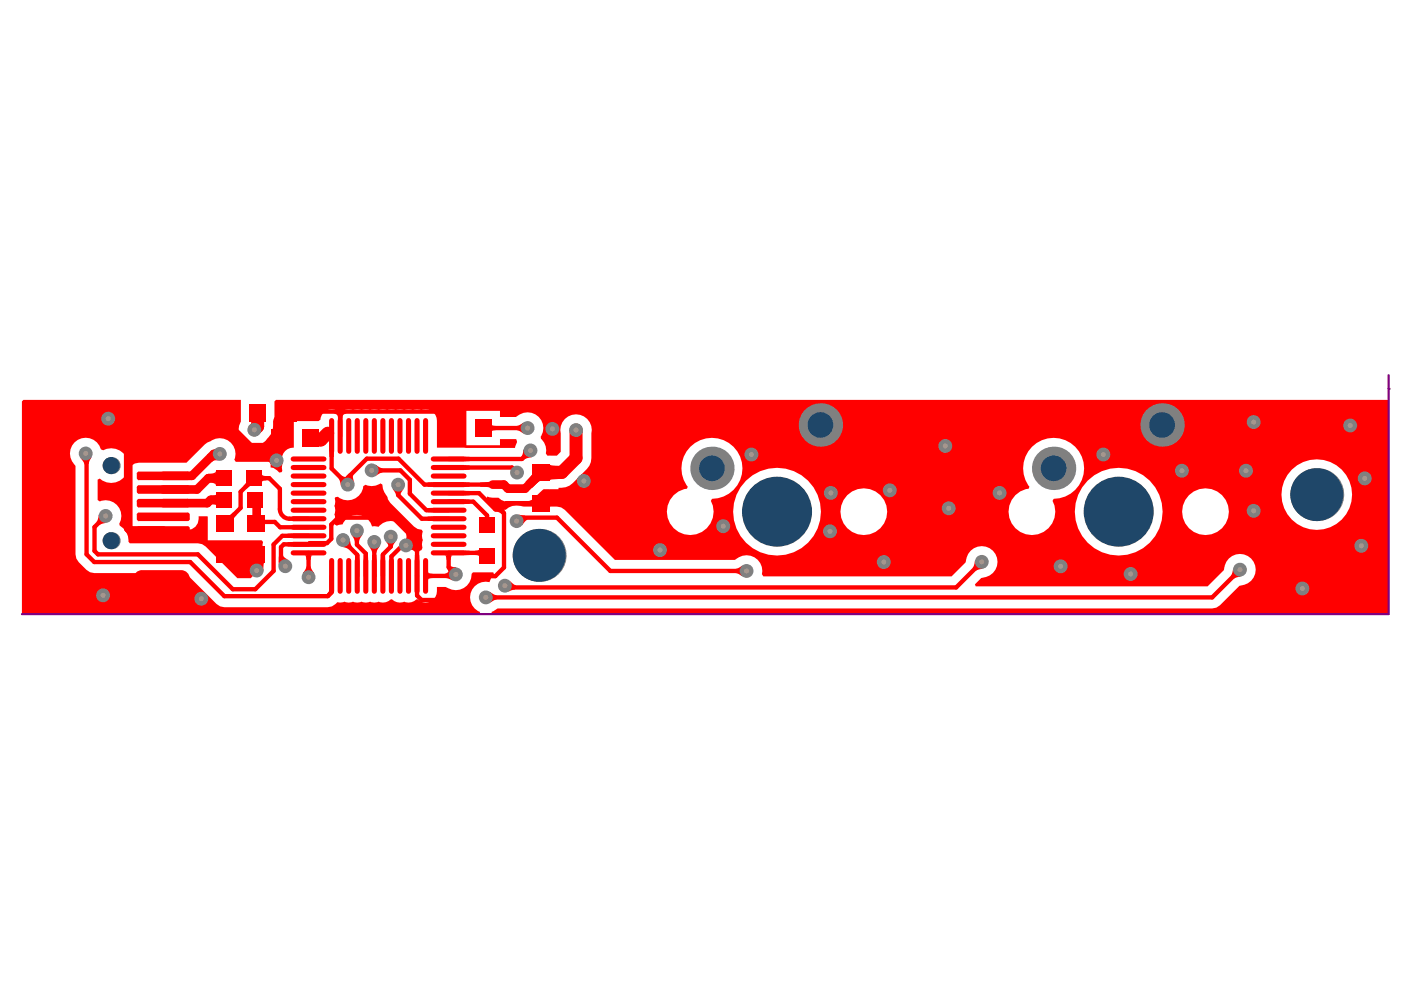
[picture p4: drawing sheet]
<svg xmlns="http://www.w3.org/2000/svg" width="297mm" height="210mm" viewBox="0 0 297 210" stroke-linecap="round" stroke-linejoin="round" font-family="sans-serif">
<g fill="#f00">
<path d="M48.1 109.3a.81 .81 0 0 0 1-.3l.3-.4 .8 .6-.7 .8v.5z"/>
<path d="M55.5 100.5l.2 .3 .7 .1v.9l-.7 .2-.2 .3z"/>
<path d="M61 113.1h1v1h-1z"/>
<path d="M61 115l1-.1v1h-1z"/>
<path d="M64.5 117.8h1.8l-.3 .2-.1 .7h-.9l-.2-.7z"/>
<path d="M62.9 86.4l.2 .3 .7 .1v.9l-.7 .1-.2 .4z"/>
<path d="M69.8 125l.8 .9-.8 .8-.6-.6 .5-.7z"/>
<path d="M69.8 95.9h1v1h-.9z"/>
<path d="M71.7 88h.9v1h-1z"/>
<path d="M70.7 87.7l1.4-.9 1.4 .9a.81 .81 0 0 0-.9 .9h-.9a.81 .81 0 0 0-1-.9z"/>
<path d="M75.3 117.7h.9v.9h-1z"/>
<path d="M77.1 117.7h.9l.1 .9h-1z"/>
<path d="M78.9 117.7l.9-.1 .1 1h-1z"/>
<path d="M74.5 113.4h2.3l-.7 1.4h-.9z"/>
<path d="M78.2 115.8h2.3l-.7 1.4h-.9z"/>
<path d="M79.7 98.6l1.4 .7v.9l-1.4 .7z"/>
<path d="M81.8 114.8h2.1l-.4 .6-.2 .5h-.9l-.2-.5z"/>
<path d="M83.2 103.7h2.4l-.7 1.3h-.9z"/>
<path d="M90.8 121.2l.2 .3 .7 .1v1l-.7 .1-.2 .3z"/>
<path d="M90.7 109.5h1v1l-1-.1z"/>
<path d="M90.7 107.7h1v1l-1-.1z"/>
<path d="M90.7 102.3l1-.1v1h-1z"/>
<path d="M100.7 116.8l.7-.2 .3-.3v1.8l-.3-.3-.7-.1z"/>
<path d="M98.6 116.7l1 .1v.9h-1z"/>
<path d="M98.6 105.9h1v.9l-1 .1z"/>
<path d="M98.6 104.1h1v.9l-1 .1z"/>
<path d="M98.6 102.2l1 .1v.9h-1z"/>
<path d="M98.6 98.6l1 .1v.9h-1z"/>
<path d="M98.6 96.8l1 .1v.9h-1z"/>
<path d="M108.1 123.2l.8 .7 .5 .2-.3 .9-1.4 .5z"/>
<path d="M105 107.5l.8-.1 .7-.5 .8 .5a.73 .73 0 0 0-.1 1.1l-.7 .6-.7-.5-.8-.1z"/>
<path d="M116.5 105.8l.3 .3 .7 .1v.9l-.7 .2-.3 .3z"/>
<path d="M112 106.2l.7-.1 .3-.3v1.8l-.3-.3-.7-.2z"/>
<path d="M113 99.4l2.7 2.5a1.57 1.57 0 0 0-1.9 .6l-.8 .7-1.3-1.2 1.3-1.7 .1-.6z"/>
<path d="M113.4 100.2l1.4 1.3-2.1 2-1.3-1.3z"/>
<path d="M122.3 101.9l1.9 1.5-1.4 .6-.8-.5 .2-.5z"/>
<path d="M123.3 102l.9 .9-1.6 1.3-.6-.7z"/>
<path d="M211 102.5h1.8l.3 1.1h-2.3z"/>
<path d="M261.4 120.6l1.7 1.6-1.5 .5-.6-.6z"/>
<path d="M17.4 123.5v.5a2.76 2.76 0 0 0 2.8 .8l-.6 2.8-3.1 .3z"/>
<path d="M17.1 86a1.75 1.75 0 0 0 2 1.3l1.1 .1v2.7a2.82 2.82 0 0 0-3 1.2v.2z"/>
<path d="M17.1 97.1l2.3-.2-.6 1.5-.9 .1-.2-.6z"/>
<path d="M25.5 124.8a2.76 2.76 0 0 0 2.8-.8v-.5l.9 4.4-1.3-.3h-1.8z"/>
<path d="M25.5 87.4a3 3 0 0 0 3.1-1.1v-.3l-.1 5.5a1.63 1.63 0 0 0-1.9-1.3l-1.1-.1z"/>
<path d="M40 86.1a1.68 1.68 0 0 0 1.9 1.3l1.1 .1v2.7a2.91 2.91 0 0 0-3 1.1v.3z"/>
<path d="M44.6 105.1l1-.1 .4-.3v2.6a.74 .74 0 0 0-.9-.4h-.5z"/>
<path d="M52.7 119.2h3.4l-.2 .5-.1 1.3h-2.8l-.1-1.4z"/>
<path d="M103.9 125.5l1.4 .7v.9l-1.4 .7z"/>
<path d="M104.1 89.8l.3 .4 .7 .1v.9l-.7 .1-.3 .4z"/>
<path d="M156 120.6l1.4-.7v2.3l-1.4-.7z"/>
<path d="M20.9 109.2l1.7 1.7-1.5 .4-.6-.6z"/>
<path d="M10 92.5h5.6a1.56 1.56 0 0 0-1.4 1.7v1h-2.8a2.56 2.56 0 0 0-1.1-2.7z"/>
<path d="M49.5 115.8l.7 .3h2.1v2.8l-2.4 .1-.4 .2z"/>
<path d="M49.8 116.1l2.3-.1 .4-.2v3.4l-.7-.2-2-.1z"/>
<path d="M59.1 118l.9-.2 .3 .4 .9 .6-2.1 .9z"/>
<path d="M44.2 100.5a1.41 1.41 0 0 0 1.6-.6v-.1v3.2a1.26 1.26 0 0 0-1.6-.7z"/>
<path d="M52.3 101.7l1.3 1.3a.76 .76 0 0 0-.9 .3l-.4 .4-.7-.7a1.35 1.35 0 0 0 .7-1.2z"/>
<path d="M65 120.1h.9l.7 1.4h-2.4z"/>
<path d="M80.7 117.7h.9l.1 .9h-1z"/>
<path d="M88 117.7h.9v.9h-1z"/>
<path d="M72.5 115.9l1.7-1.6 .4 1.6-.7 .6z"/>
<path d="M71.8 101.5l.6-.7 1.5 .5-1.6 1.7z"/>
<path d="M74 100.3l.9 .5-.1 .5 .3 .9-2.2-.6z"/>
<path d="M94.3 121.6l.5-.2 .8-.7 .3 2.4-1.4-.5z"/>
<path d="M94.2 117.8h1.8l-.3 .2-.1 .7h-.9l-.2-.7z"/>
<path d="M110 109.1l1.3 .2 .6 .9a1.93 1.93 0 0 0-1.2 1.1z"/>
<path d="M116.6 98.5l.6 .2 1.9 .1v2.7l-2.1 .2-.4 .2z"/>
<path d="M101.8 102.3l2-.2v1.3l-2-.2z"/>
<path d="M111 95.3l1.7 1.7-1.5 .4-.7-.6z"/>
<path d="M93.9 88.3h1.3l.7 .5 .6 .2h-2.3l.1-.2z"/>
<path d="M124.7 100.8l1.1 .3v1.8l-1.1 .3z"/>
<path d="M11.4 118.1h2.8a2.54 2.54 0 0 0 1.1 2.8h.3h-5.6a1.58 1.58 0 0 0 1.4-1.8z"/>
<path d="M28.3 89.6l2.3 2.9a1.31 1.31 0 0 0-1.8 .5l-.7 .6-1.1-1.4a2.76 2.76 0 0 0 1.4-2.4z"/>
<path d="M58 89.3h2.7l.1 1.4 .3 .4h-3.5l.3-.4z"/>
<path d="M43.9 96.4l1.4-.9 .9 2.2-.7-.1-.5 .3z"/>
<path d="M71.1 105.4l.5-.1a3.3 3.3 0 0 0 5.4-2.2l.5-.3a3.1 3.1 0 0 0 3.1-.3l.4 .2a6.1 6.1 0 0 0 1.1 2.7l.1 .5 .6 .7 5 5 .7 .5 .9 .2 .2 .4a2.15 2.15 0 0 0 .1 1.8l-.2 .9 .1 .7-.2 .5-1.1 .6a2.35 2.35 0 0 0-2.5-.6l-.4-.2-.1-.3a3.4 3.4 0 0 0-.3-4.8 3.4 3.4 0 0 0-4.8 .4l-1.3-.1a3.3 3.3 0 0 0-3-2.4 3.3 3.3 0 0 0-3.3 2l-1.2 .3-.4-.3-.1-.3a2.15 2.15 0 0 0 0-1.8 2.15 2.15 0 0 0 0-1.8l.2-.9-.1-.8z"/>
<path d="M94.8 120.6l.6-.7 1.4 .4-1.6 1.6z"/>
<path d="M109.6 90.3l1.4-.7v2.3l-1.4-.7z"/>
<path d="M166.7 89.3l.7-.3 1.3-.7 2.4-1.8 .1 7.3-3.7-2.4-.8-.3z"/>
<path d="M206.7 118.9l1.7 1.7-1.5 .5-.7-.7z"/>
<path d="M177.1 86.8l3.5 2.9 .7 .3-.3 1.9-1.2 .3-3.5 1.9z"/>
<path d="M239 90l.7-.3 1.2-.9 2.3-2 .9 7.3-3.6-1.9-1.4-.3z"/>
<path d="M209.2 91.9l2.7-1.9 2.8 1.9a1.63 1.63 0 0 0-1.9 1.8h-1.8a1.63 1.63 0 0 0-1.8-1.8z"/>
<path d="M20.7 101.7l.5-.2a3.6 3.6 0 0 0 5.5-.8l.4 .1v.5a2.14 2.14 0 0 1 0 2v.9a2.14 2.14 0 0 1 0 2v.9a2.14 2.14 0 0 1 0 2 2.58 2.58 0 0 0 2.4 3.3h10.3a2.42 2.42 0 0 0 2.3-2.9l2 .1v5h11.4l.3 .3-.1 5.2-2.5 2.5h-2.9l-6.7-6.7-.7-.5-.9-.2h-14.5l-.3-.4a3.6 3.6 0 0 0-1.8-3.4l-.1-.3a3.3 3.3 0 0 0-.4-3.9 3.3 3.3 0 0 0-3.7-.9l-.5-.3z"/>
<path d="M4.6 85.1l.4-.3h46.1l-.1 4.7a3.4 3.4 0 0 0 1.3 4.6 3.4 3.4 0 0 0 4.6-1.4l.5-.7 .4-.9h.4v-6l.3-.3h235.9v45.1l-.3 .3h-189.8l-.1-.5 1.3-.7h151.5l.9-.2 .8-.5 4.1-4.1 .4-.1a3.4 3.4 0 0 0 3-3.6 3.4 3.4 0 0 0-3.4-3.1 3.4 3.4 0 0 0-3.3 3.4l-3.5 3.5h-49.1l-.2-.4 1.3-1.3 .5-.1a3.4 3.4 0 0 0 3-3.6 3.4 3.4 0 0 0-3.5-3.1 3.4 3.4 0 0 0-3.2 3.3l-3 3.1h-40l-.3-.5a3.4 3.4 0 0 0-1.7-3.6 3.4 3.4 0 0 0-4 .6h-25.4l-10.7-10.6-.7-.5-.9-.2h-7l-.6-.1a3.7 3.7 0 0 0-3.3 .8l-.5-.2h-1.6l-1.9-2 .1-.6 2.4 .2 1.3 .8 4.3 .1a4.9 4.9 0 0 0 3.1-2l.9-.7h3.1v-.3l1.5-.1 .8-.3 3.7-3.6 .5-.6 .4-.8 .1-.9v-5.2a3.3 3.3 0 0 0-3.3-4.1 3.3 3.3 0 0 0-3.2 4.1v3.9l-.8 .8h-2l-.4-.5 .1-.6a3.2 3.2 0 0 0-1.1-2.5l.1-.6a3.4 3.4 0 0 0-1-4.3 3.4 3.4 0 0 0-4.4 .3h-3.4v-1.3h-7.1v7.3h7.1v-1.3h3.4l.2 .6-.4 1.3-16.6-.1v-6.3a2.37 2.37 0 0 0-3.3-1.6 2.16 2.16 0 0 0-1.8 0 2.15 2.15 0 0 0-1.8 0 2.16 2.16 0 0 0-1.8 0 2.15 2.15 0 0 0-1.8 0 2.16 2.16 0 0 0-1.8 0 2.15 2.15 0 0 0-1.8 0 2.16 2.16 0 0 0-1.9 0 2.15 2.15 0 0 0-1.8 0 2.32 2.32 0 0 0-2.6 .5l-.7-.4a2.46 2.46 0 0 0-3.6 1.9l-.4 .3h-5.2v5.6h-.1a2.38 2.38 0 0 0-2.2 3.3l-.2 .9 .1 .7-.2 .3-.5 .1-1.2-1-.6-.1v-1.2h-7.4l-.3-.4a3.3 3.3 0 0 0-1.1-3.9 3.3 3.3 0 0 0-4 0l-1.2 .7-3.9 3.8h-10l-.9 .2-.9 .7-.5-.2a3.7 3.7 0 0 0-5.3-3.3l-.5-.3a3.4 3.4 0 0 0-5.1-1.8 3.4 3.4 0 0 0-.3 5.4v18.7l.2 .9 .5 .8 1.6 1.6 .8 .5 .9 .2h19.4l6.5 6.6 .8 .5 .9 .1h21.9l.9-.1 1.1-.9 .6 .1 .9-.2 .9 .2 .9-.2 .9 .2 .9-.2 1 .2 .9-.2 .9 .2 .9-.2 .3 .1a2.41 2.41 0 0 0 2.3-.6l.7 .3a2.29 2.29 0 0 0 2.1 .2 2.32 2.32 0 0 0 2.6-.5l.7 .3a2.4 2.4 0 0 0 3.6-2v-.9h1.9l.5 .2a3.3 3.3 0 0 0 5-3l.3-.4h4.3l.1 .5-.5 .7-.4 .9-.8-.1a3.3 3.3 0 0 0-3.3 2.7 3.3 3.3 0 0 0 2.1 3.7l-.1 .5h-97.1zM271.7 104.9a7.5 7.5 0 0 0 15 0 7.5 7.5 0 0 0-15 0zM250.6 108.5a5 5 0 0 0 9.9 0 5 5 0 0 0-9.9 0zM218.8 94.7a6.4 6.4 0 0 0-.5 8.5l-.2 .4a4.9 4.9 0 0 0-4.1 6.2 4.9 4.9 0 0 0 6.6 3.3 4.9 4.9 0 0 0 2.6-6.9l.2-.4a6.5 6.5 0 0 0 6-9 6.5 6.5 0 0 0-10.6-2.1zM178.2 108.5a5 5 0 0 0 9.9 0 5 5 0 0 0-9.9 0zM146.4 94.7a6.4 6.4 0 0 0-.6 8.5l-.2 .4a4.9 4.9 0 0 0-4 6.2 4.9 4.9 0 0 0 6.6 3.3 4.9 4.9 0 0 0 2.5-6.9l.3-.4a6.5 6.5 0 0 0 5.9-9 6.5 6.5 0 0 0-10.5-2.1zM227.9 108.5a9.3 9.3 0 0 0 18.6 0 9.3 9.3 0 0 0-18.6 0zM155.4 108.5a9.3 9.3 0 0 0 18.7 0 9.3 9.3 0 0 0-18.7 0z"/>
</g>
<g fill="none" stroke="#f00" stroke-width=".92">
<path d="M18.2 96.1l.2 .2v21.2l1.6 1.7h20.3l7.3 7.2h21.9l.8-.8v-3.5M58.7 96.5v1.1M61.2 87.5l-.8 .7M61.2 87.3h32.3l2.4 2.4v1.1M70.3 92.4v6.9l3.4 3.4v-1.4l4.1-4h6.7l5.5 5.4h14.4M72.1 87.3v5.1M78.8 99.7h6.1l2 2v3l3.5 3.5h4.7M95.1 99.1h13.5l1 1.1M103.5 90.4l.4 .4h8M112.5 95.5l-1.8 1.8h-15.6M22.4 109.4l-2.4 2.3v5.1l.8 .7h21.2l7.4 7.4h4.7l3.9-3.8v-5.6l1.9-1.9h5.5M54.1 106h1"/>
<path d="M54.3 111l.5-.3h3.5l1.1 1.1h6M65.4 110h-4a2.04 2.04 0 0 1-2.1-2.1v-4.3l-2.2-2.2h-3.2l-2.9 2.9v3.4l-3.3 3.3M65.4 117.2v5.2M72.7 114.5l3 3.1v4.5M75.7 112.5v3l1.9 1.9v4.7M79.4 114.9v7.2M82.8 113.8v2.1l-1.6 1.7v4.5M84.4 102.8v2.2l5 5h5.7M86.1 115.6l1.5-1.5-4.3-4.3h-11.6l-1.5 1.4v3l-.9 1h-3.6l-.3 .2h-5.2l-.6 .6v3.1l.9 .9M95.1 104.6h6.5l3.4 3.4h1M95.1 106.4h5.2l3 2.9v2.1M103.3 117.9l-.7-.7h-7.5v3.1l1.5 1.5-.3 .3h-6.1"/>
<path d="M106 108l.9 .8v11.5l-1.9 1.9h-3l-5.1 5h-7.5l-1-.9v-9.5l-1.1-1.2h-2l-2.3 2.4v4.1M109.5 110.5l.8-.7h7.8l11.3 11.3h28.9M124.2 102l-4.7 4.7h-12.1l-1.4 1.3M208.2 119.1l-5.5 5.5h-95.3l-.4-.4M262.9 120.8l-5.9 5.9h-154"/>
</g>
<path d="M31.5 88.9l-4.3 4.4v18.7l.4 .5h7M46.6 96.2h-1.3l-4.6 4.7h-6.1M211.9 90.9v13.6M246.4 86.5l-4.5 4.4h-63.7l-.7-.7h-29.2l-11.8 11.8h-12.7M47.3 101.3l.1 .1h-3.2l-2.4 2.4h-7.2M47.6 106h-3l-.7 .7h-9.3M54.1 106l.3 .3v4.7M114.8 100.2l-3.5 3.4h-3.6l-.9-.9h-2.4M34.2 122l.1 2.5" fill="none" stroke="#f00" stroke-width="1.8"/>
<path d="M34.3 88.8h-21.5v35.3l2.1 2.1h17.6l1.8-1.7M54.6 87.5v2.9l-.7 .7M56.3 95.3l2.4 2.3M60.4 88.2l-1.1 1.1v3.6l-2.3 2.4h-4.2l-6.4-6.4h-12.1M69.5 91.8l-1.5 1.5h-1.4M122.1 91.2v5.9l-3 3.1h-4.6M47.7 117.5h6.6l.1 3.5" fill="none" stroke="#f00" stroke-width="2.8"/>
<circle cx="42.7" cy="126.9" r="1.47" fill="#808080"/>
<circle cx="42.7" cy="126.9" r=".54" fill="#a6968d"/>
<circle cx="117.1" cy="90.9" r="1.47" fill="#808080"/>
<circle cx="117.1" cy="90.9" r=".54" fill="#a6968d"/>
<circle cx="139.9" cy="116.6" r="1.47" fill="#808080"/>
<circle cx="139.9" cy="116.6" r=".54" fill="#a6968d"/>
<circle cx="159.3" cy="96.4" r="1.47" fill="#808080"/>
<circle cx="159.3" cy="96.4" r=".54" fill="#a6968d"/>
<circle cx="176" cy="112.7" r="1.47" fill="#808080"/>
<circle cx="176" cy="112.7" r=".54" fill="#a6968d"/>
<circle cx="153.3" cy="111.6" r="1.47" fill="#808080"/>
<circle cx="153.3" cy="111.6" r=".54" fill="#a6968d"/>
<circle cx="188.7" cy="104" r="1.47" fill="#808080"/>
<circle cx="188.7" cy="104" r=".54" fill="#a6968d"/>
<circle cx="176.2" cy="104.5" r="1.47" fill="#808080"/>
<circle cx="176.2" cy="104.5" r=".54" fill="#a6968d"/>
<circle cx="200.4" cy="94.6" r="1.47" fill="#808080"/>
<circle cx="200.4" cy="94.6" r=".54" fill="#a6968d"/>
<circle cx="233.9" cy="96.4" r="1.47" fill="#808080"/>
<circle cx="233.9" cy="96.4" r=".54" fill="#a6968d"/>
<circle cx="265.8" cy="89.5" r="1.47" fill="#808080"/>
<circle cx="265.8" cy="89.5" r=".54" fill="#a6968d"/>
<circle cx="286.3" cy="90.2" r="1.47" fill="#808080"/>
<circle cx="286.3" cy="90.2" r=".54" fill="#a6968d"/>
<circle cx="250.6" cy="99.8" r="1.47" fill="#808080"/>
<circle cx="250.6" cy="99.8" r=".54" fill="#a6968d"/>
<circle cx="264.2" cy="99.8" r="1.47" fill="#808080"/>
<circle cx="264.2" cy="99.8" r=".54" fill="#a6968d"/>
<circle cx="289.3" cy="101.4" r="1.47" fill="#808080"/>
<circle cx="289.3" cy="101.4" r=".54" fill="#a6968d"/>
<circle cx="288.6" cy="115.7" r="1.47" fill="#808080"/>
<circle cx="288.6" cy="115.7" r=".54" fill="#a6968d"/>
<circle cx="276.1" cy="124.8" r="1.47" fill="#808080"/>
<circle cx="276.1" cy="124.8" r=".54" fill="#a6968d"/>
<circle cx="265.8" cy="108.3" r="1.47" fill="#808080"/>
<circle cx="265.8" cy="108.3" r=".54" fill="#a6968d"/>
<circle cx="239.7" cy="121.7" r="1.47" fill="#808080"/>
<circle cx="239.7" cy="121.7" r=".54" fill="#a6968d"/>
<circle cx="224.9" cy="120.1" r="1.47" fill="#808080"/>
<circle cx="224.9" cy="120.1" r=".54" fill="#a6968d"/>
<circle cx="201.1" cy="107.8" r="1.47" fill="#808080"/>
<circle cx="201.1" cy="107.8" r=".54" fill="#a6968d"/>
<circle cx="187.4" cy="119.2" r="1.47" fill="#808080"/>
<circle cx="187.4" cy="119.2" r=".54" fill="#a6968d"/>
<circle cx="21.9" cy="126.2" r="1.47" fill="#808080"/>
<circle cx="21.9" cy="126.2" r=".54" fill="#a6968d"/>
<circle cx="22.4" cy="109.4" r="1.47" fill="#808080"/>
<circle cx="22.4" cy="109.4" r=".54" fill="#a6968d"/>
<circle cx="22.9" cy="88.8" r="1.47" fill="#808080"/>
<circle cx="22.9" cy="88.8" r=".54" fill="#a6968d"/>
<circle cx="86.1" cy="115.6" r="1.47" fill="#808080"/>
<circle cx="86.1" cy="115.6" r=".54" fill="#a6968d"/>
<circle cx="211.9" cy="104.5" r="1.47" fill="#808080"/>
<circle cx="211.9" cy="104.5" r=".54" fill="#a6968d"/>
<circle cx="103" cy="126.7" r="1.47" fill="#808080"/>
<circle cx="103" cy="126.7" r=".54" fill="#a6968d"/>
<circle cx="107" cy="124.2" r="1.47" fill="#808080"/>
<circle cx="107" cy="124.2" r=".54" fill="#a6968d"/>
<circle cx="109.5" cy="110.5" r="1.47" fill="#808080"/>
<circle cx="109.5" cy="110.5" r=".54" fill="#a6968d"/>
<circle cx="54.4" cy="121" r="1.47" fill="#808080"/>
<circle cx="54.4" cy="121" r=".54" fill="#a6968d"/>
<circle cx="18.2" cy="96.1" r="1.47" fill="#808080"/>
<circle cx="18.2" cy="96.1" r=".54" fill="#a6968d"/>
<circle cx="208.2" cy="119.1" r="1.47" fill="#808080"/>
<circle cx="208.2" cy="119.1" r=".54" fill="#a6968d"/>
<circle cx="262.9" cy="120.8" r="1.47" fill="#808080"/>
<circle cx="262.9" cy="120.8" r=".54" fill="#a6968d"/>
<circle cx="158.3" cy="121.1" r="1.47" fill="#808080"/>
<circle cx="158.3" cy="121.1" r=".54" fill="#a6968d"/>
<circle cx="84.4" cy="102.8" r="1.47" fill="#808080"/>
<circle cx="84.4" cy="102.8" r=".54" fill="#a6968d"/>
<circle cx="82.8" cy="113.8" r="1.47" fill="#808080"/>
<circle cx="82.8" cy="113.8" r=".54" fill="#a6968d"/>
<circle cx="75.7" cy="112.5" r="1.47" fill="#808080"/>
<circle cx="75.7" cy="112.5" r=".54" fill="#a6968d"/>
<circle cx="79.4" cy="114.9" r="1.47" fill="#808080"/>
<circle cx="79.4" cy="114.9" r=".54" fill="#a6968d"/>
<circle cx="72.7" cy="114.5" r="1.47" fill="#808080"/>
<circle cx="72.7" cy="114.5" r=".54" fill="#a6968d"/>
<circle cx="78.8" cy="99.7" r="1.47" fill="#808080"/>
<circle cx="78.8" cy="99.7" r=".54" fill="#a6968d"/>
<circle cx="122.1" cy="91.2" r="1.47" fill="#808080"/>
<circle cx="122.1" cy="91.2" r=".54" fill="#a6968d"/>
<circle cx="112.5" cy="95.5" r="1.47" fill="#808080"/>
<circle cx="112.5" cy="95.5" r=".54" fill="#a6968d"/>
<circle cx="109.6" cy="100.2" r="1.47" fill="#808080"/>
<circle cx="109.6" cy="100.2" r=".54" fill="#a6968d"/>
<circle cx="96.6" cy="121.8" r="1.47" fill="#808080"/>
<circle cx="96.6" cy="121.8" r=".54" fill="#a6968d"/>
<circle cx="46.6" cy="96.2" r="1.47" fill="#808080"/>
<circle cx="46.6" cy="96.2" r=".54" fill="#a6968d"/>
<circle cx="73.7" cy="102.7" r="1.47" fill="#808080"/>
<circle cx="73.7" cy="102.7" r=".54" fill="#a6968d"/>
<circle cx="65.4" cy="122.4" r="1.47" fill="#808080"/>
<circle cx="65.4" cy="122.4" r=".54" fill="#a6968d"/>
<circle cx="60.5" cy="120" r="1.47" fill="#808080"/>
<circle cx="60.5" cy="120" r=".54" fill="#a6968d"/>
<circle cx="111.9" cy="90.8" r="1.47" fill="#808080"/>
<circle cx="111.9" cy="90.8" r=".54" fill="#a6968d"/>
<circle cx="58.7" cy="97.6" r="1.47" fill="#808080"/>
<circle cx="58.7" cy="97.6" r=".54" fill="#a6968d"/>
<circle cx="53.9" cy="91.1" r="1.47" fill="#808080"/>
<circle cx="53.9" cy="91.1" r=".54" fill="#a6968d"/>
<circle cx="123.8" cy="102" r="1.47" fill="#808080"/>
<circle cx="123.8" cy="102" r=".54" fill="#a6968d"/>
<circle cx="23.6" cy="114.6" r="1.81" fill="#808080"/>
<circle cx="23.6" cy="114.6" r="1.81" fill="#1f4769"/>
<circle cx="23.6" cy="98.7" r="1.81" fill="#808080"/>
<circle cx="23.6" cy="98.7" r="1.81" fill="#1f4769"/>
<circle cx="114.3" cy="117.7" r="5.6" fill="#808080"/>
<circle cx="114.3" cy="117.7" r="5.6" fill="#1f4769"/>
<circle cx="173.9" cy="90.1" r="4.6" fill="#808080"/>
<circle cx="173.9" cy="90.1" r="2.72" fill="#1f4769"/>
<circle cx="246.4" cy="90.1" r="4.6" fill="#808080"/>
<circle cx="246.4" cy="90.1" r="2.72" fill="#1f4769"/>
<circle cx="164.7" cy="108.5" r="2.3" fill="#808080"/>
<circle cx="164.7" cy="108.5" r="7.4" fill="#1f4769"/>
<circle cx="223.4" cy="99.3" r="4.6" fill="#808080"/>
<circle cx="223.4" cy="99.3" r="2.72" fill="#1f4769"/>
<circle cx="279.2" cy="104.9" r="5.6" fill="#808080"/>
<circle cx="279.2" cy="104.9" r="5.6" fill="#1f4769"/>
<circle cx="150.9" cy="99.3" r="4.6" fill="#808080"/>
<circle cx="150.9" cy="99.3" r="2.72" fill="#1f4769"/>
<circle cx="237.2" cy="108.5" r="2.3" fill="#808080"/>
<circle cx="237.2" cy="108.5" r="7.4" fill="#1f4769"/>
<g fill="#f00">
<path d="M45.9 115.8h3.6v3.4h-3.6z" fill-rule="evenodd"/>
<path d="M45.8 99.8h3.2v3.2h-3.2z" fill-rule="evenodd"/>
<path d="M52.5 115.8h3.6v3.4h-3.6z" fill-rule="evenodd"/>
<path d="M52.3 99.8h3.2v3.2h-3.2z" fill-rule="evenodd"/>
<path d="M52.9 85.7h3.5v3.6h-3.5z" fill-rule="evenodd"/>
<path d="M112.9 98.4h3.7v3.5h-3.7z" fill-rule="evenodd"/>
<path d="M45.9 109.3h3.6v3.4h-3.6z" fill-rule="evenodd"/>
<path d="M45.9 104.4h3.3v3.2h-3.3z" fill-rule="evenodd"/>
<path d="M52.5 109.3h3.6v3.4h-3.6z" fill-rule="evenodd"/>
<path d="M52.5 104.4h3.2v3.2h-3.2z" fill-rule="evenodd"/>
</g>
<g fill="none" stroke="#f00" stroke-width="1.1">
<path d="M70.3 89.2v6.5M72.1 89.2v6.5M75.7 89.2v6.5M77.6 89.2v6.5M79.4 89.2v6.5M83 89.2v6.5M84.8 89.2v6.5M86.6 89.2v6.5M90.2 89.2v6.5M70.3 118.8v6.6M72.1 118.8v6.6M75.7 118.8v6.6"/>
<path d="M77.6 118.8v6.6M79.4 118.8v6.6M83 118.8v6.6M84.8 118.8v6.6M86.6 118.8v6.6M90.2 118.8v6.6"/>
</g>
<g fill="#f00">
<path d="M112.9 105h3.7v3.4h-3.7z" fill-rule="evenodd"/>
<path d="M57.6 91.1h3.5v3.6h-3.5z" fill-rule="evenodd"/>
<path d="M64.1 91.1h3.5v3.6h-3.5z" fill-rule="evenodd"/>
<path d="M101.6 116.3h3.3v3.2h-3.3z" fill-rule="evenodd"/>
<path d="M8.4 122.7l1.8-1.8h5.4l1.8 1.8v3.6l-1.8 1.8h-5.4l-1.8-1.8z" fill-rule="evenodd"/>
<path d="M8.4 87l1.8-1.8h5.4l1.8 1.8v3.7l-1.8 1.8h-5.4l-1.8-1.8z" fill-rule="evenodd"/>
</g>
<g fill="#f00">
<path d="M10.2 126.3v1.8zM8.4 126.3h1.8v1.8a1.81 1.81 0 0 1-1.8-1.8z"/>
<path d="M15.6 126.3h1.8zM15.6 126.3h1.8a1.81 1.81 0 0 1-1.8 1.8z"/>
<path d="M15.6 120.9v1.8zM15.6 120.9a1.81 1.81 0 0 1 1.8 1.8h-1.8z"/>
<path d="M8.4 122.7h1.8zM8.9 121.4l.8-.5h.5v1.8h-1.8v-.5z"/>
<path d="M10.2 90.7v1.8zM8.4 90.7h1.8v1.8a1.81 1.81 0 0 1-1.8-1.8z"/>
<path d="M15.6 90.7h1.8zM15.6 90.7h1.8a1.81 1.81 0 0 1-1.8 1.8z"/>
<path d="M15.6 85.2v1.8zM15.6 85.2a1.81 1.81 0 0 1 1.8 1.8h-1.8z"/>
<path d="M8.4 87h1.8zM8.9 85.8l.8-.5 .5-.1v1.8h-1.8v-.4z"/>
</g>
<path d="M73.9 89.2v6.5M81.2 89.2v6.5M88.4 89.2v6.5M73.9 118.8v6.6M81.2 118.8v6.6M88.4 118.8v6.6" fill="none" stroke="#f00" stroke-width="1.1"/>
<g fill="#f00">
<path d="M101.6 109.7h3.3v3.3h-3.3z" fill-rule="evenodd"/>
<path d="M100.7 88.9h3.5v3.7h-3.5z" fill-rule="evenodd"/>
<path d="M94.2 88.9h3.4v3.7h-3.4z" fill-rule="evenodd"/>
</g>
<path d="M62.2 117.2h6.5M62.2 115.4h6.5M62.2 113.6h6.5M62.2 110h6.5M62.2 108.2h6.5M62.2 106.4h6.5" fill="none" stroke="#f00" stroke-width="1.1"/>
<g fill="#f00">
<path d="M29 106.2l.5-.4h10.3l.4 .4v.9l-.4 .5h-10.3l-.5-.5z" fill-rule="evenodd"/>
<path d="M29.5 108.7h10.3l.4 .4v.9l-.4 .5h-10.3l-.5-.5v-.9z" fill-rule="evenodd"/>
</g>
<g fill="#f00">
<path d="M29.5 107.1v.5zM29 107.1h.5v.5l-.4-.2z"/>
<path d="M39.8 107.1h.4zM39.8 107.1h.4l-.2 .4-.2 .1z"/>
<path d="M39.8 105.8v.4zM39.8 105.8h.2l.2 .4h-.4z"/>
<path d="M29 106.2h.5zM29.1 106l.4-.2v.4h-.5z"/>
<path d="M29.5 110v.5zM29 110h.5v.5l-.4-.2z"/>
<path d="M39.8 110h.4zM39.8 110h.4l-.2 .4-.2 .1z"/>
<path d="M39.8 108.7v.4zM39.8 108.7h.2l.2 .4h-.4z"/>
<path d="M29 109.1h.5zM29.1 108.9l.4-.2v.4h-.5z"/>
</g>
<path d="M62.2 99.1h6.5M62.2 102.7h6.5M62.2 100.9h6.5" fill="none" stroke="#f00" stroke-width="1.1"/>
<g fill="#f00">
<path d="M29 100.4l.5-.4h10.3l.4 .4v.9l-.4 .5h-10.3l-.5-.5z" fill-rule="evenodd"/>
<path d="M29 103.3l.5-.4h10.3l.4 .4v.9l-.4 .5h-10.3l-.5-.5z" fill-rule="evenodd"/>
<path d="M59.4 85.7h3.5v3.6h-3.5z" fill-rule="evenodd"/>
</g>
<g fill="#f00">
<path d="M29.5 101.3v.5zM29 101.3h.5v.5l-.4-.2z"/>
<path d="M39.8 101.3h.4zM39.8 101.3h.4l-.2 .4-.2 .1z"/>
<path d="M39.8 100v.4zM39.8 100h.2l.2 .4h-.4z"/>
<path d="M29 100.4h.5zM29.1 100.2l.4-.2v.4h-.5z"/>
<path d="M29.5 104.2v.5zM29 104.2h.5v.5l-.4-.2z"/>
<path d="M39.8 104.2h.4zM39.8 104.2h.4l-.2 .4-.2 .1z"/>
<path d="M39.8 102.9v.4zM39.8 102.9h.2l.2 .4h-.4z"/>
<path d="M29 103.3h.5zM29.1 103.1l.4-.2v.4h-.5z"/>
</g>
<path d="M91.9 99.1h6.5M62.2 111.8h6.5M62.2 104.6h6.5M91.9 113.6h6.5M91.9 115.4h6.5M91.9 117.2h6.5M91.9 106.4h6.5M91.9 108.2h6.5M91.9 110h6.5M91.9 100.9h6.5M91.9 102.7h6.5" fill="none" stroke="#f00" stroke-width="1.1"/>
<g fill="#f00">
<path d="M29 112l.5-.4h10.3l.4 .4v.9l-.4 .5h-10.3l-.5-.5z" fill-rule="evenodd"/>
<path d="M28.3 122.7l1.8-1.8h8.3l1.8 1.8v3.6l-1.8 1.8h-8.3l-1.8-1.8z" fill-rule="evenodd"/>
</g>
<g fill="#f00">
<path d="M29.5 112.9v.5zM29 112.9h.5v.5l-.4-.2z"/>
<path d="M39.8 112.9h.4zM39.8 112.9h.4l-.2 .4-.2 .1z"/>
<path d="M39.8 111.6v.4zM39.8 111.6h.2l.2 .4h-.4z"/>
<path d="M29 112h.5zM29.1 111.8l.4-.2v.4h-.5z"/>
<path d="M30.1 126.3v1.8zM28.3 126.3h1.8v1.8a1.81 1.81 0 0 1-1.8-1.8z"/>
<path d="M38.4 126.3h1.8zM38.4 126.3h1.8a1.81 1.81 0 0 1-1.8 1.8z"/>
<path d="M38.4 120.9v1.8zM38.4 120.9a1.81 1.81 0 0 1 1.8 1.8h-1.8z"/>
<path d="M28.3 122.7h1.8zM28.8 121.4l.8-.5h.5v1.8h-1.8v-.5z"/>
</g>
<path d="M62.2 97.3h6.5" fill="none" stroke="#f00" stroke-width="1.1"/>
<path d="M28.3 87l1.8-1.8h8.3l1.8 1.8v3.7l-1.8 1.8h-8.3l-1.8-1.8z" fill-rule="evenodd" fill="#f00"/>
<g fill="#f00">
<path d="M30.1 90.7v1.8zM28.3 90.7h1.8v1.8a1.81 1.81 0 0 1-1.8-1.8z"/>
<path d="M38.4 90.7h1.8zM38.4 90.7h1.8a1.81 1.81 0 0 1-1.8 1.8z"/>
<path d="M38.4 85.2v1.8zM38.4 85.2a1.81 1.81 0 0 1 1.8 1.8h-1.8z"/>
<path d="M28.3 87h1.8zM28.8 85.8l.8-.5 .5-.1v1.8h-1.8v-.4z"/>
</g>
<path d="M91.9 97.3h6.5M91.9 104.6h6.5M91.9 111.8h6.5" fill="none" stroke="#f00" stroke-width="1.1"/>
<circle cx="294.4" cy="82.4" r=".23" fill="#800080"/>
<path d="M294.4 79.5v50.7h-289.8" fill="none" stroke="#800080" stroke-width=".46"/>
</svg>
